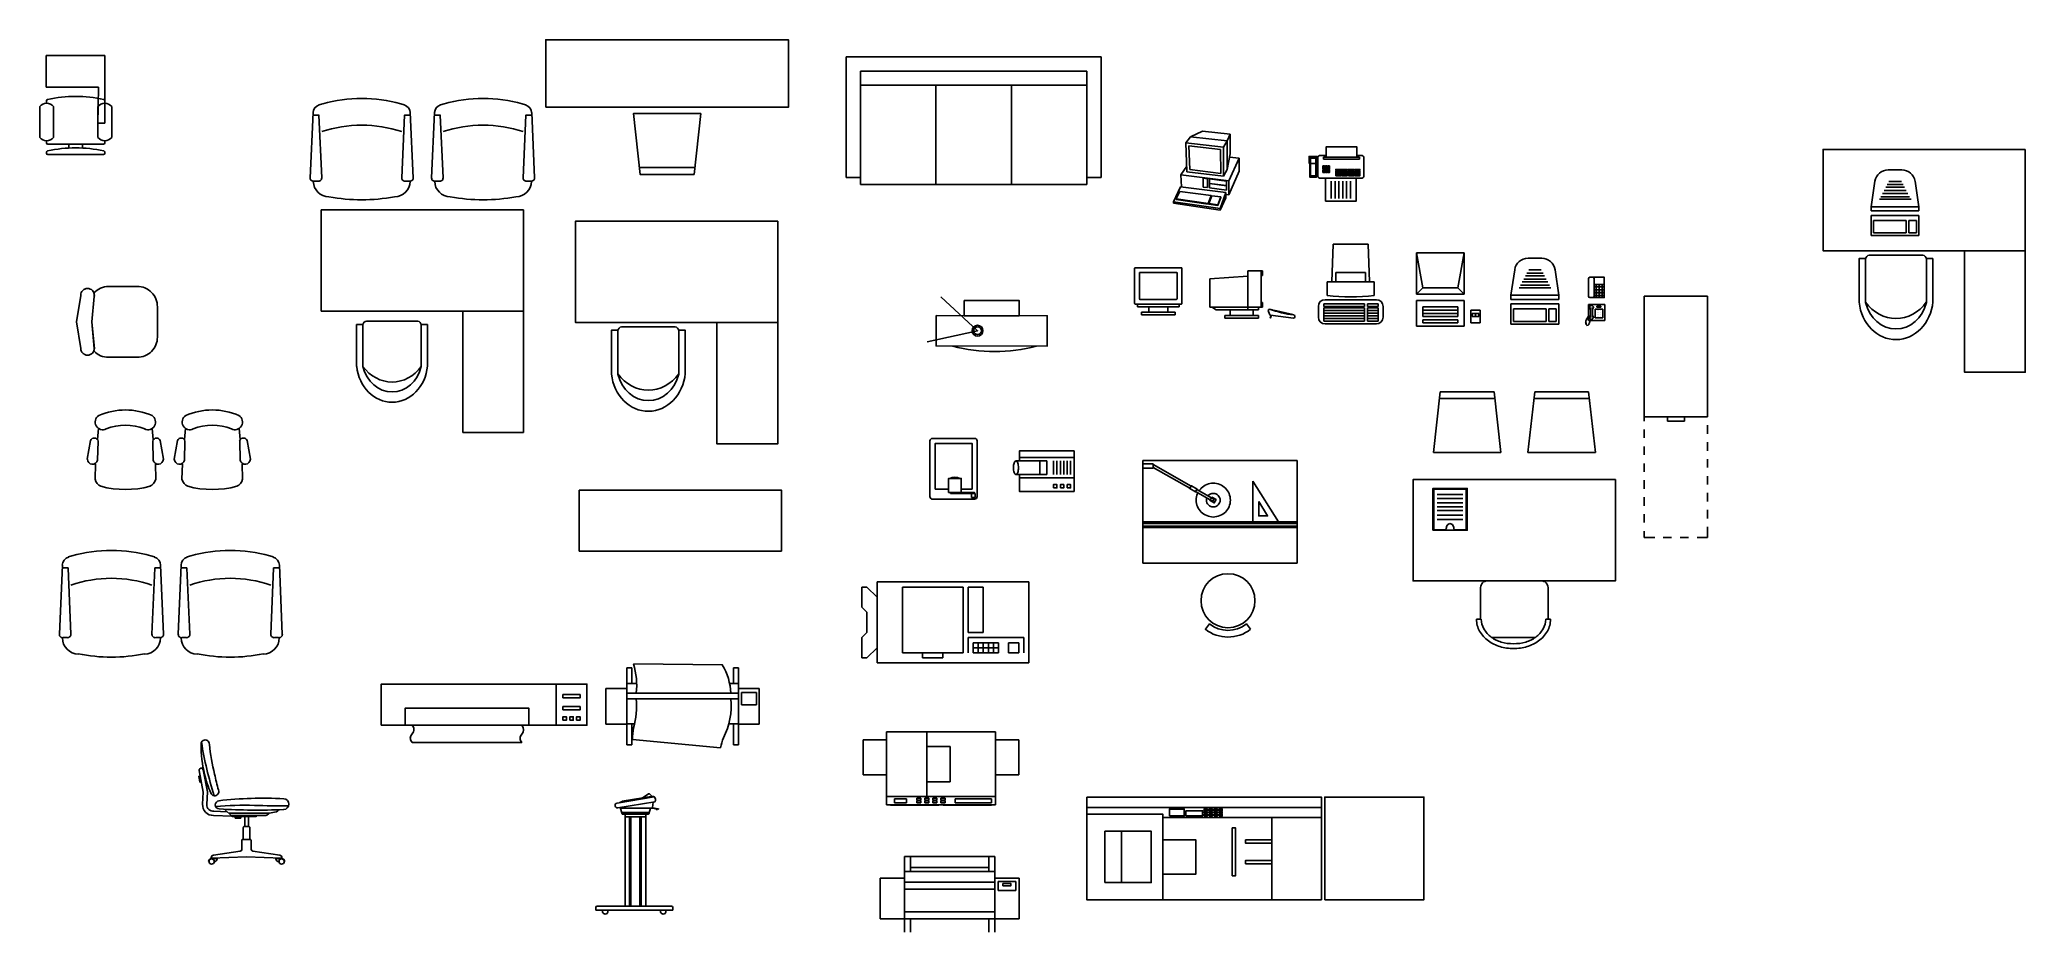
# Model space of a CAD drawing. Header units: millimetres. Extents: x 122.8 to 137.5, y 196.5 to 203.1.
import ezdxf

# ---------------------------------------------------------------- set-up
doc = ezdxf.new("R2010")
doc.units = ezdxf.units.MM
doc.layers.add('EQUIPMENT', color=7, linetype='Continuous')

# ---------------------------------------------------------------- blocks, each defined once
blk = doc.blocks.new('COPIER2')
for p, q in [((-13.5, 0), (-13.5, -27)), ((13.5, 0), (-13.5, 0)), ((-3.5, 0), (-3.5, -24)), ((13.5, -27), (13.5, 0)), ((-13.5, -3), (-19.25, -3)), ((-19.25, -3), (-19.25, -16)), ((13.5, -3), (19.25, -3)), ((19.25, -3), (19.25, -16)), ((-3.5, -5.5), (2.25, -5.5)), ((2.25, -5.5), (2.25, -18.5)), ((-19.25, -16), (-13.5, -16)), ((2.25, -18.5), (-3.5, -18.5)), ((19.25, -16), (13.5, -16)), ((-13.5, -24), (13.5, -24)), ((-13.5, -27), (13.5, -27)), ((-12.5, -27), (-12.5, -27.125)), ((-12.5, -27.125), (-0.5, -27.125)), ((-11.5, -24.875), (-11.5, -26.375)), ((-8.5, -24.875), (-11.5, -24.875)), ((-11.5, -26.375), (-8.5, -26.375)), ((-8.5, -26.375), (-8.5, -24.875)), ((-6, -24.625), (-6, -25.375)), ((-5, -24.625), (-6, -24.625)), ((-6, -25.375), (-5, -25.375)), ((-6, -25.625), (-6, -26.375)), ((-5, -25.625), (-6, -25.625)), ((-6, -26.375), (-5, -26.375)), ((-5, -25.375), (-5, -24.625)), ((-5, -26.375), (-5, -25.625)), ((-4, -24.625), (-4, -25.375)), ((-3, -24.625), (-4, -24.625)), ((-4, -25.375), (-3, -25.375)), ((-3, -25.625), (-4, -25.625)), ((-4, -25.625), (-4, -26.375)), ((-4, -26.375), (-3, -26.375)), ((-3, -25.375), (-3, -24.625)), ((-3, -26.375), (-3, -25.625)), ((-2, -24.625), (-2, -25.375)), ((-1, -24.625), (-2, -24.625)), ((-2, -25.375), (-1, -25.375)), ((-1, -25.625), (-2, -25.625)), ((-2, -25.625), (-2, -26.375)), ((-2, -26.375), (-1, -26.375)), ((-1, -25.375), (-1, -24.625)), ((-1, -26.375), (-1, -25.625)), ((-0.5, -27.125), (-0.5, -27)), ((0, -24.625), (0, -25.375)), ((1, -24.625), (0, -24.625)), ((0, -25.375), (1, -25.375)), ((1, -25.625), (0, -25.625)), ((0, -25.625), (0, -26.375)), ((0, -26.375), (1, -26.375)), ((0.5, -27), (0.5, -27.125)), ((0.5, -27.125), (12.5, -27.125)), ((1, -25.375), (1, -24.625)), ((1, -26.375), (1, -25.625)), ((3.5, -24.875), (3.5, -26.375)), ((12.5, -24.875), (3.5, -24.875)), ((3.5, -26.375), (12.5, -26.375)), ((12.5, -26.375), (12.5, -24.875)), ((12.5, -27.125), (12.5, -27))]:
    blk.add_line(p, q)
blk = doc.blocks.new('A$C73E967B7')
at = {"color": 7, "xscale": 3, "yscale": 2, "zscale": 3, "rotation": 270}
blk.add_blockref('COPIER2', (54.3, 57.7), dxfattribs=at)
blk = doc.blocks.new('Copy Machine')
at = {"linetype": 'Continuous'}
for p, q in [((0, 0), (0, -16)), ((30, 0), (0, 0)), ((30, -16), (30, 0)), ((-3, -1), (-3, -5)), ((-2, -1), (-3, -1)), ((0, -3), (-2, -1)), ((5, -1), (5, -14)), ((17, -1), (5, -1)), ((17, -14), (17, -1)), ((18, -1), (18, -10)), ((21, -1), (18, -1)), ((21, -10), (21, -1)), ((-3, -5), (-2, -6)), ((-2, -10), (-2, -6)), ((-3, -11), (-2, -10)), ((-3, -15), (-3, -11)), ((18, -10), (21, -10)), ((18, -14), (18, -11)), ((18, -11), (29, -11)), ((29, -11), (29, -14)), ((-2, -15), (-3, -15)), ((0, -13), (-2, -15)), ((5, -14), (17, -14)), ((9, -14), (9, -15)), ((9, -15), (13, -15)), ((13, -15), (13, -14)), ((24, -12), (19, -12)), ((19, -12), (19, -14)), ((24, -13), (19, -13)), ((19, -14), (24, -14)), ((20, -12), (20, -14)), ((21, -14), (21, -12)), ((22, -12), (22, -14)), ((23, -14), (23, -12)), ((24, -14), (24, -12)), ((28, -12), (26, -12)), ((26, -12), (26, -14)), ((26, -14), (28, -14)), ((28, -14), (28, -12)), ((0, -16), (30, -16))]:
    blk.add_line(p, q, dxfattribs=at)
blk = doc.blocks.new('File Cabinet - Letter')
at = {"linetype": 'Continuous'}
for p, q in [((0, 0), (15, 0)), ((0, -28.5), (0, 0)), ((15, 0), (15, -28.5)), ((15, -28.5), (0, -28.5)), ((0, -29.5), (0, -28.5)), ((0, -33.5), (0, -31.5)), ((5.5, -28.5), (5.5, -29.5)), ((5.5, -29.5), (9.5, -29.5)), ((9.5, -29.5), (9.5, -28.5)), ((15, -30.5), (15, -32.5)), ((0, -37.5), (0, -35.5)), ((15, -34.5), (15, -36.5)), ((0, -41.5), (0, -39.5)), ((15, -38.5), (15, -40.5)), ((0, -45.5), (0, -43.5)), ((15, -42.5), (15, -44.5)), ((15, -46.5), (15, -48.5)), ((0, -49.5), (0, -47.5)), ((0, -53.5), (0, -51.5)), ((15, -50.5), (15, -52.5)), ((0, -57), (0, -55.5)), ((15, -54.5), (15, -57)), ((2.5, -57), (0, -57)), ((6.5, -57), (4.5, -57)), ((10.5, -57), (8.5, -57)), ((15, -57), (12.5, -57))]:
    blk.add_line(p, q, dxfattribs=at)
blk = doc.blocks.new('Computer Terminal')
at = {"linetype": 'Continuous'}
for p, q in [((-10, 11.5), (5, 11.5)), ((-8, 0.5), (-10, 11.5)), ((-10, -1.5), (-10, 11.5)), ((5, 11.5), (3, 0.5)), ((5, 11.5), (5, -1.5)), ((-10, -1.5), (-8, 0.5)), ((3, 0.5), (-8, 0.5)), ((3, 0.5), (5, -1.5)), ((5, -1.5), (-10, -1.5)), ((-10, -11.5), (-10, -3.5)), ((-10, -3.5), (5, -3.5)), ((-8, -5.5), (-8, -8.5)), ((3, -5.5), (-8, -5.5)), ((3, -8.5), (3, -5.5)), ((5, -3.5), (5, -11.5)), ((5, -11.5), (-10, -11.5)), ((3, -6.5), (-8, -6.5)), ((-8, -7.5), (3, -7.5)), ((-8, -8.5), (3, -8.5)), ((-8, -9.5), (-8, -10.5)), ((3, -9.5), (-8, -9.5)), ((-8, -10.5), (3, -10.5)), ((3, -10.5), (3, -9.5)), ((10, -6.5), (7, -6.5)), ((7, -6.5), (7, -10.5)), ((7, -10.5), (10, -10.5)), ((9.5, -7.5), (7.5, -7.5)), ((7.5, -7.5), (7.5, -8.5)), ((7.5, -8.5), (9.5, -8.5)), ((8.5, -7.5), (8.5, -8.5)), ((9.5, -8.5), (9.5, -7.5)), ((10, -10.5), (10, -6.5))]:
    blk.add_line(p, q, dxfattribs=at)
blk = doc.blocks.new('RECTANG')
for p, q in [((1, 1), (0, 1)), ((0, 1), (0, 0)), ((1, 0), (1, 1)), ((0, 0), (1, 0))]:
    blk.add_line(p, q)
blk = doc.blocks.new('FNPHONE')
for p, q in [((-9.102528, 0.223208), (-9.702528, 0.023208)), ((-8.902528, 0.623208), (-9.502528, 0.423208)), ((-8.702528, 1.023208), (-9.302528, 0.823208)), ((-8.502528, 1.423208), (-9.102528, 1.223208)), ((-8.302528, 1.823208), (-8.902528, 1.623208)), ((-7.14169, 0.561087), (-7.502528, -0.576792)), ((-7.287295, 6.539472), (-7.287295, 1.539472)), ((-6.287295, 6.539472), (-6.287295, 1.539472)), ((-3.872666, 4.847341), (-3.872666, 4.847341)), ((-3.872666, 3.909841), (-3.872666, 3.909841)), ((-3.872666, 2.972341), (-3.872666, 2.972341)), ((-3.872666, 2.034841), (-3.872666, 2.034841)), ((-2.935166, 4.847341), (-2.935166, 4.847341)), ((-2.935166, 3.909841), (-2.935166, 3.909841)), ((-2.935166, 2.972341), (-2.935166, 2.972341)), ((-2.935166, 2.034841), (-2.935166, 2.034841)), ((-1.997666, 4.847341), (-1.997666, 4.847341)), ((-1.997666, 3.909841), (-1.997666, 3.909841)), ((-1.997666, 2.972341), (-1.997666, 2.972341)), ((-1.997666, 2.034841), (-1.997666, 2.034841)), ((-9.302528, -0.176792), (-9.902528, -0.376792)), ((-9.302528, -0.576792), (-9.902528, -0.776792)), ((-9.302528, -0.976792), (-9.902528, -1.176792)), ((-9.302528, -1.376792), (-9.902528, -1.576792)), ((-9.102528, -1.776792), (-9.702528, -1.976792)), ((-8.902528, -2.176792), (-9.502528, -2.376792)), ((-8.431886, -2.461597), (-9.031886, -2.661597)), ((-7.902528, -1.976792), (-8.502528, -2.176792)), ((-7.702528, -1.576792), (-8.302528, -1.776792)), ((-7.502528, -1.176792), (-8.102528, -1.376792)), ((-7.302528, -0.776792), (-7.902528, -0.976792))]:
    blk.add_line(p, q)
for centre, start, end in [((-6.787295, 6.539472), 298.491464, 241.508536), ((-6.787295, 1.539472), 118.491464, 61.508536)]:
    blk.add_arc(centre, 1.048157, start, end)
for p, xscale, yscale, zscale in [((-8.205282, 0), 8.205282, 8.104073, 8.205282), ((-4.810166, 1.253591), 3.75, 4.375, 3.75), ((-4.028916, 6.722341), 2.03125, 0.46875, 2.03125)]:
    blk.add_blockref('RECTANG', p, dxfattribs=dict(xscale=xscale, yscale=yscale, zscale=zscale))
blk = doc.blocks.new('A$C54CE2CCE')
at = {"color": 7}
blk.add_blockref('FNPHONE', (9.9, 2.7), dxfattribs=at)
blk = doc.blocks.new('PAPER TRAY', base_point=(2.027, 4.645))
at = {"layer": 'EQUIPMENT', "color": 7, "linetype": 'Continuous'}
blk.add_lwpolyline([(1.9, 4.49), (2.155, 4.49), (2.155, 4.8), (1.9, 4.8)], close=True, dxfattribs=at)
for points in [[(2.147, 4.676), (2.147, 4.795), (1.907, 4.795), (1.907, 4.676)], [(1.932, 4.756), (2.123, 4.756)], [(1.932, 4.725), (2.123, 4.725)], [(1.932, 4.694), (2.123, 4.694)], [(1.932, 4.663), (2.123, 4.663)], [(1.932, 4.636), (2.123, 4.636)], [(1.932, 4.601), (2.123, 4.601)], [(1.932, 4.57), (2.123, 4.57)]]:
    blk.add_lwpolyline(points, dxfattribs=at)
blk.add_lwpolyline([(1.907, 4.676), (1.907, 4.494), (1.997, 4.494, -0.067358), (2, 4.511, -0.079732), (2.006, 4.526, -0.107123), (2.016, 4.536, -0.140068), (2.027, 4.539, -0.140068), (2.039, 4.536, -0.107123), (2.049, 4.526, -0.079732), (2.055, 4.511, -0.067358), (2.057, 4.494), (2.147, 4.494), (2.147, 4.676)], format="xyb", dxfattribs=at)

msp = doc.modelspace()

# ---------------------------------------------------------------- linework, layer by layer
for p, q in [((123.284, 202.993), (122.849, 202.993)), ((122.849, 202.993), (122.849, 202.759)), ((123.284, 202.492), (123.284, 202.993)), ((130.671, 202.983), (128.781, 202.983)), ((128.781, 202.983), (128.781, 202.09)), ((130.566, 202.878), (128.886, 202.878)), ((128.886, 202.878), (128.886, 202.038)), ((130.566, 202.878), (130.566, 202.038)), ((130.671, 202.983), (130.671, 202.09)), ((122.849, 202.759), (123.148, 202.759)), ((123.148, 202.759), (123.238, 202.759)), ((123.238, 202.759), (123.233, 202.483)), ((130.566, 202.773), (128.886, 202.773)), ((129.446, 202.038), (129.446, 202.773)), ((130.006, 202.038), (130.006, 202.773)), ((124.899, 202.636), (124.874, 202.628)), ((125.478, 202.636), (125.504, 202.628)), ((125.799, 202.636), (125.774, 202.628)), ((126.378, 202.636), (126.404, 202.628)), ((123.284, 202.492), (123.233, 202.493)), ((124.829, 202.571), (124.807, 202.087)), ((124.87, 202.552), (124.827, 202.552)), ((124.871, 202.551), (124.892, 202.087)), ((125.506, 202.551), (125.486, 202.087)), ((125.508, 202.552), (125.545, 202.552)), ((125.549, 202.571), (125.57, 202.087)), ((125.729, 202.571), (125.707, 202.087)), ((125.77, 202.552), (125.732, 202.552)), ((125.771, 202.551), (125.792, 202.087)), ((126.406, 202.551), (126.386, 202.087)), ((126.408, 202.552), (126.451, 202.552)), ((126.449, 202.571), (126.47, 202.087)), ((131.299, 202.347), (131.333, 202.391)), ((131.299, 202.347), (131.579, 202.316)), ((131.308, 202.132), (131.299, 202.347)), ((131.321, 202.324), (131.557, 202.298)), ((131.328, 202.149), (131.321, 202.324)), ((131.422, 202.433), (131.333, 202.391)), ((131.333, 202.391), (131.606, 202.362)), ((131.422, 202.433), (131.629, 202.412)), ((131.558, 202.12), (131.557, 202.298)), ((131.579, 202.316), (131.606, 202.362)), ((131.579, 202.099), (131.579, 202.316)), ((131.605, 202.15), (131.606, 202.362)), ((131.606, 202.362), (131.629, 202.412)), ((131.628, 202.265), (131.629, 202.412)), ((127.253, 202.163), (127.659, 202.163)), ((131.262, 202.11), (131.306, 202.174)), ((131.328, 202.149), (131.558, 202.12)), ((131.579, 202.099), (131.605, 202.15)), ((131.628, 202.265), (131.605, 202.15)), ((131.618, 202.065), (131.696, 202.233)), ((131.623, 202.241), (131.696, 202.233)), ((131.695, 202.137), (131.696, 202.233)), ((136.507, 202.147), (136.608, 202.147)), ((124.837, 202.063), (124.862, 202.063)), ((125.54, 202.063), (125.516, 202.063)), ((125.737, 202.063), (125.762, 202.063)), ((126.44, 202.063), (126.416, 202.063)), ((128.781, 202.09), (128.886, 202.09)), ((128.886, 202.038), (130.566, 202.038)), ((130.671, 202.09), (130.566, 202.09)), ((131.207, 201.91), (131.261, 202.022)), ((131.261, 202.022), (131.596, 201.978)), ((131.262, 202.11), (131.618, 202.065)), ((131.267, 202.022), (131.262, 202.11)), ((131.308, 202.132), (131.579, 202.099)), ((131.427, 202.084), (131.459, 202.08)), ((131.429, 202.019), (131.427, 202.084)), ((131.429, 202.019), (131.46, 202.015)), ((131.46, 202.015), (131.459, 202.08)), ((131.474, 202.079), (131.602, 202.062)), ((131.475, 202.046), (131.474, 202.079)), ((131.475, 202.046), (131.601, 202.03)), ((131.475, 202.045), (131.601, 202.028)), ((131.475, 202.013), (131.475, 202.045)), ((131.475, 202.013), (131.601, 201.996)), ((131.601, 202.03), (131.602, 202.062)), ((131.601, 201.996), (131.601, 202.028)), ((131.617, 201.962), (131.695, 202.137)), ((131.618, 202.065), (131.617, 201.962)), ((136.38, 201.873), (136.408, 202.062)), ((136.707, 202.062), (136.735, 201.873)), ((124.889, 201.85), (124.889, 201.1)), ((126.389, 201.85), (124.889, 201.85)), ((126.389, 201.1), (126.389, 201.85)), ((131.207, 201.91), (131.555, 201.861)), ((131.207, 201.91), (131.208, 201.899)), ((131.208, 201.899), (131.555, 201.849)), ((131.228, 201.932), (131.254, 201.987)), ((131.228, 201.932), (131.464, 201.898)), ((131.228, 201.927), (131.228, 201.932)), ((131.228, 201.927), (131.465, 201.893)), ((131.254, 201.987), (131.487, 201.956)), ((131.464, 201.898), (131.487, 201.956)), ((131.465, 201.893), (131.464, 201.898)), ((131.465, 201.893), (131.487, 201.951)), ((131.471, 201.898), (131.493, 201.955)), ((131.471, 201.898), (131.537, 201.888)), ((131.471, 201.893), (131.471, 201.898)), ((131.471, 201.893), (131.537, 201.883)), ((131.487, 201.951), (131.487, 201.956)), ((131.493, 201.955), (131.558, 201.946)), ((131.537, 201.888), (131.558, 201.946)), ((131.537, 201.883), (131.558, 201.941)), ((131.537, 201.883), (131.537, 201.888)), ((131.555, 201.861), (131.596, 201.978)), ((131.555, 201.849), (131.596, 201.94)), ((131.555, 201.849), (131.555, 201.861)), ((131.558, 201.941), (131.558, 201.946)), ((131.596, 201.94), (131.596, 201.978)), ((131.596, 201.965), (131.617, 201.962)), ((136.38, 201.873), (136.735, 201.873)), ((136.38, 201.842), (136.38, 201.873)), ((136.735, 201.873), (136.735, 201.842)), ((136.735, 201.842), (136.38, 201.842)), ((136.641, 201.772), (136.399, 201.772)), ((136.399, 201.772), (136.399, 201.679)), ((136.641, 201.679), (136.641, 201.772)), ((136.66, 201.772), (136.66, 201.679)), ((136.716, 201.772), (136.66, 201.772)), ((136.716, 201.679), (136.716, 201.772)), ((132.392, 201.596), (132.383, 201.316)), ((132.392, 201.596), (132.652, 201.596)), ((132.652, 201.596), (132.662, 201.316)), ((136.399, 201.679), (136.641, 201.679)), ((136.66, 201.679), (136.716, 201.679)), ((130.92, 201.157), (130.92, 201.417)), ((130.925, 201.422), (131.265, 201.422)), ((131.27, 201.157), (131.27, 201.417)), ((133.71, 201.218), (133.738, 201.406)), ((133.837, 201.492), (133.938, 201.492)), ((134.037, 201.406), (134.065, 201.218)), ((136.34, 201.483), (136.34, 201.165)), ((136.367, 201.514), (136.763, 201.514)), ((136.79, 201.483), (136.79, 201.165)), ((137.524, 201.548), (137.074, 201.548)), ((130.955, 201.192), (130.955, 201.382)), ((130.96, 201.387), (131.23, 201.387)), ((131.235, 201.192), (131.235, 201.382)), ((131.478, 201.339), (131.758, 201.359)), ((131.478, 201.129), (131.478, 201.339)), ((131.758, 201.399), (131.868, 201.399)), ((131.758, 201.109), (131.758, 201.399)), ((131.858, 201.129), (131.858, 201.399)), ((131.858, 201.364), (131.868, 201.364)), ((131.868, 201.364), (131.868, 201.399)), ((132.697, 201.316), (132.347, 201.316)), ((132.347, 201.316), (132.347, 201.216)), ((132.632, 201.386), (132.412, 201.386)), ((132.412, 201.386), (132.412, 201.316)), ((132.632, 201.316), (132.632, 201.386)), ((132.697, 201.216), (132.697, 201.316)), ((134.295, 201.351), (134.316, 201.351)), ((134.327, 201.2), (134.327, 201.351)), ((134.327, 201.211), (134.327, 201.34)), ((134.327, 201.297), (134.402, 201.297)), ((134.338, 201.275), (134.338, 201.286)), ((134.338, 201.286), (134.348, 201.286)), ((134.338, 201.275), (134.348, 201.275)), ((134.338, 201.264), (134.348, 201.264)), ((134.338, 201.254), (134.338, 201.264)), ((134.348, 201.275), (134.348, 201.286)), ((134.348, 201.254), (134.348, 201.264)), ((134.359, 201.275), (134.359, 201.286)), ((134.359, 201.286), (134.37, 201.286)), ((134.359, 201.275), (134.37, 201.275)), ((134.359, 201.264), (134.37, 201.264)), ((134.359, 201.254), (134.359, 201.264)), ((134.37, 201.275), (134.37, 201.286)), ((134.37, 201.254), (134.37, 201.264)), ((134.381, 201.275), (134.381, 201.286)), ((134.381, 201.286), (134.392, 201.286)), ((134.381, 201.275), (134.392, 201.275)), ((134.381, 201.264), (134.392, 201.264)), ((134.381, 201.254), (134.381, 201.264)), ((134.392, 201.275), (134.392, 201.286)), ((134.392, 201.254), (134.392, 201.264)), ((130.925, 201.152), (131.265, 201.152)), ((130.94, 201.132), (130.94, 201.152)), ((130.94, 201.132), (131.25, 201.132)), ((130.96, 201.187), (131.23, 201.187)), ((131.025, 201.092), (131.025, 201.132)), ((131.165, 201.092), (131.165, 201.132)), ((131.25, 201.132), (131.25, 201.152)), ((131.478, 201.129), (131.758, 201.129)), ((131.498, 201.128), (131.525, 201.109)), ((131.525, 201.109), (131.838, 201.109)), ((131.628, 201.069), (131.628, 201.109)), ((131.758, 201.129), (131.868, 201.129)), ((131.798, 201.069), (131.798, 201.109)), ((131.838, 201.109), (131.838, 201.129)), ((131.858, 201.164), (131.868, 201.164)), ((131.868, 201.129), (131.868, 201.164)), ((131.931, 201.113), (131.93, 201.109)), ((131.931, 201.113), (131.942, 201.111)), ((131.942, 201.111), (131.941, 201.106)), ((132.282, 201.135), (132.282, 201.055)), ((132.623, 201.155), (132.323, 201.155)), ((132.323, 201.155), (132.323, 201.135)), ((132.623, 201.135), (132.323, 201.135)), ((132.323, 201.125), (132.623, 201.125)), ((132.323, 201.125), (132.323, 201.025)), ((132.712, 201.185), (132.332, 201.185)), ((132.623, 201.135), (132.623, 201.155)), ((132.623, 201.025), (132.623, 201.125)), ((132.726, 201.155), (132.646, 201.155)), ((132.646, 201.135), (132.646, 201.155)), ((132.726, 201.135), (132.646, 201.135)), ((132.646, 201.125), (132.726, 201.125)), ((132.646, 201.025), (132.646, 201.125)), ((132.726, 201.135), (132.726, 201.155)), ((132.726, 201.025), (132.726, 201.125)), ((132.762, 201.055), (132.762, 201.135)), ((133.71, 201.218), (134.065, 201.218)), ((133.71, 201.186), (133.71, 201.218)), ((134.065, 201.186), (133.71, 201.186)), ((133.971, 201.116), (133.728, 201.116)), ((133.728, 201.116), (133.728, 201.023)), ((133.971, 201.023), (133.971, 201.116)), ((133.99, 201.116), (133.99, 201.023)), ((134.046, 201.116), (133.99, 201.116)), ((134.046, 201.023), (134.046, 201.116)), ((134.065, 201.218), (134.065, 201.186)), ((134.295, 201.2), (134.316, 201.2)), ((134.338, 201.254), (134.348, 201.254)), ((134.338, 201.243), (134.348, 201.243)), ((134.338, 201.232), (134.338, 201.243)), ((134.338, 201.232), (134.348, 201.232)), ((134.338, 201.221), (134.348, 201.221)), ((134.338, 201.211), (134.338, 201.221)), ((134.338, 201.211), (134.348, 201.211)), ((134.348, 201.232), (134.348, 201.243)), ((134.348, 201.211), (134.348, 201.221)), ((134.359, 201.254), (134.37, 201.254)), ((134.359, 201.243), (134.37, 201.243)), ((134.359, 201.232), (134.359, 201.243)), ((134.359, 201.232), (134.37, 201.232)), ((134.359, 201.221), (134.37, 201.221)), ((134.359, 201.211), (134.359, 201.221)), ((134.359, 201.211), (134.37, 201.211)), ((134.37, 201.232), (134.37, 201.243)), ((134.37, 201.211), (134.37, 201.221)), ((134.381, 201.254), (134.392, 201.254)), ((134.381, 201.243), (134.392, 201.243)), ((134.381, 201.232), (134.381, 201.243)), ((134.381, 201.232), (134.392, 201.232)), ((134.381, 201.221), (134.392, 201.221)), ((134.381, 201.211), (134.381, 201.221)), ((134.381, 201.211), (134.392, 201.211)), ((134.392, 201.232), (134.392, 201.243)), ((134.392, 201.211), (134.392, 201.221)), ((124.889, 201.1), (126.389, 201.1)), ((125.151, 201.002), (125.151, 200.69)), ((125.151, 201.002), (125.198, 201.002)), ((125.198, 200.995), (125.198, 200.69)), ((125.224, 201.025), (125.604, 201.025)), ((125.63, 201.002), (125.676, 201.002)), ((125.63, 200.995), (125.63, 200.69)), ((125.676, 201.002), (125.676, 200.694)), ((125.939, 201.1), (125.939, 200.2)), ((126.389, 201.1), (125.939, 201.1)), ((126.389, 200.2), (126.389, 201.1)), ((127.116, 200.983), (127.512, 200.983)), ((128.273, 201.016), (127.823, 201.016)), ((130.97, 201.092), (131.22, 201.092)), ((130.97, 201.072), (130.97, 201.092)), ((130.97, 201.072), (131.22, 201.072)), ((131.22, 201.072), (131.22, 201.092)), ((131.588, 201.069), (131.838, 201.069)), ((131.588, 201.049), (131.588, 201.069)), ((131.588, 201.049), (131.838, 201.049)), ((131.838, 201.049), (131.838, 201.069)), ((131.919, 201.077), (131.911, 201.106)), ((131.931, 201.07), (131.925, 201.05)), ((131.927, 201.049), (131.926, 201.049)), ((132.097, 201.049), (131.927, 201.07)), ((131.934, 201.07), (131.928, 201.05)), ((131.952, 201.108), (131.95, 201.103)), ((131.952, 201.108), (132.094, 201.075)), ((132.094, 201.075), (132.094, 201.072)), ((132.323, 201.105), (132.623, 201.105)), ((132.323, 201.085), (132.623, 201.085)), ((132.323, 201.065), (132.623, 201.065)), ((132.323, 201.045), (132.623, 201.045)), ((132.323, 201.025), (132.623, 201.025)), ((132.332, 201.005), (132.712, 201.005)), ((132.646, 201.105), (132.726, 201.105)), ((132.646, 201.085), (132.726, 201.085)), ((132.646, 201.065), (132.726, 201.065)), ((132.646, 201.045), (132.726, 201.045)), ((132.646, 201.025), (132.726, 201.025)), ((133.728, 201.023), (133.971, 201.023)), ((133.99, 201.023), (134.046, 201.023)), ((127.089, 200.952), (127.089, 200.634)), ((127.539, 200.952), (127.539, 200.634)), ((133.185, 200.502), (133.135, 200.052)), ((133.585, 200.452), (133.179, 200.452)), ((133.585, 200.502), (133.185, 200.502)), ((133.635, 200.052), (133.585, 200.502)), ((133.836, 200.052), (133.886, 200.502)), ((133.886, 200.502), (134.286, 200.502)), ((133.886, 200.452), (134.291, 200.452)), ((134.286, 200.502), (134.336, 200.052)), ((123.23, 200.148), (123.238, 200.23)), ((123.643, 200.148), (123.635, 200.23)), ((123.875, 200.148), (123.882, 200.23)), ((124.287, 200.148), (124.28, 200.23)), ((123.179, 200.142), (123.154, 200.004)), ((123.234, 200.137), (123.23, 199.997)), ((123.639, 200.137), (123.643, 199.997)), ((123.694, 200.142), (123.719, 200.004)), ((123.823, 200.142), (123.799, 200.004)), ((123.878, 200.137), (123.875, 199.997)), ((124.284, 200.137), (124.287, 199.997)), ((124.339, 200.142), (124.363, 200.004)), ((125.939, 200.2), (126.389, 200.2)), ((123.212, 199.855), (123.214, 199.969)), ((123.662, 199.855), (123.659, 199.969)), ((123.856, 199.855), (123.859, 199.969)), ((124.306, 199.855), (124.303, 199.969)), ((130.981, 199.232), (130.981, 199.994)), ((130.981, 199.994), (132.124, 199.994)), ((132.124, 199.994), (132.124, 199.232)), ((133.135, 200.052), (133.635, 200.052)), ((134.336, 200.052), (133.836, 200.052)), ((130.981, 199.539, -3.6), (132.124, 199.539, -3.6)), ((130.981, 199.528, -3.6), (132.124, 199.528, -3.6)), ((130.981, 199.508, -3.6), (132.124, 199.508, -3.6)), ((130.981, 199.497, -3.6), (132.124, 199.497, -3.6)), ((122.969, 199.218), (122.947, 198.707)), ((123.01, 199.199), (122.966, 199.199)), ((123.012, 199.197), (123.033, 198.707)), ((123.04, 199.287), (123.014, 199.279)), ((123.626, 199.287), (123.652, 199.279)), ((123.654, 199.197), (123.633, 198.707)), ((123.656, 199.199), (123.694, 199.199)), ((123.697, 199.218), (123.719, 198.707)), ((123.85, 199.218), (123.828, 198.707)), ((123.891, 199.199), (123.848, 199.199)), ((123.893, 199.197), (123.914, 198.707)), ((123.921, 199.287), (123.895, 199.279)), ((124.507, 199.287), (124.533, 199.279)), ((124.535, 199.197), (124.515, 198.707)), ((124.537, 199.199), (124.575, 199.199)), ((124.578, 199.218), (124.6, 198.707)), ((132.124, 199.232), (130.981, 199.232)), ((122.977, 198.682), (123.002, 198.682)), ((123.689, 198.682), (123.664, 198.682)), ((123.859, 198.682), (123.884, 198.682)), ((124.57, 198.682), (124.545, 198.682)), ((127.203, 198.487), (127.863, 198.481)), ((127.154, 198.457), (127.192, 198.457)), ((127.154, 197.887), (127.154, 198.457)), ((127.154, 198.342), (127.228, 198.342)), ((127.192, 198.457), (127.192, 198.342)), ((127.918, 198.342), (127.983, 198.342)), ((127.945, 198.457), (127.983, 198.457)), ((127.945, 198.342), (127.945, 198.457)), ((127.983, 198.457), (127.983, 197.887)), ((127, 198.04), (127, 198.304)), ((127, 198.304), (127.154, 198.304)), ((127.154, 198.271), (127.983, 198.271)), ((127.154, 198.227), (127.983, 198.227)), ((127.983, 198.304), (128.137, 198.304)), ((128.005, 198.183), (128.005, 198.276)), ((128.005, 198.276), (128.115, 198.276)), ((128.115, 198.183), (128.005, 198.183)), ((128.115, 198.276), (128.115, 198.183)), ((128.137, 198.04), (128.137, 198.304)), ((127.154, 198.04), (127, 198.04)), ((127.154, 198.043), (127.213, 198.043)), ((127.192, 198.043), (127.192, 197.887)), ((127.913, 198.043), (127.983, 198.043)), ((127.945, 197.887), (127.945, 198.043)), ((128.137, 198.04), (127.983, 198.04)), ((127.192, 197.887), (127.154, 197.887)), ((127.197, 197.927), (127.85, 197.865)), ((127.983, 197.887), (127.945, 197.887)), ((127.344, 197.422), (127.349, 197.463)), ((124.321, 197.356), (124.321, 197.283)), ((124.349, 197.356), (124.349, 197.283)), ((124.408, 197.359), (124.411, 197.362)), ((124.486, 197.367), (124.5, 197.378)), ((124.561, 197.394), (124.57, 197.406)), ((127.119, 197.377), (127.106, 197.423)), ((127.339, 197.417), (127.108, 197.417)), ((127.32, 197.387), (127.116, 197.387)), ((127.312, 197.373), (127.124, 197.373)), ((127.141, 197.358), (127.141, 197.373)), ((127.141, 196.693), (127.141, 197.358)), ((127.146, 197.353), (127.29, 197.353)), ((127.175, 196.693), (127.175, 197.353)), ((127.185, 196.693), (127.185, 197.353)), ((127.251, 196.693), (127.251, 197.353)), ((127.261, 196.693), (127.261, 197.353)), ((127.295, 197.358), (127.295, 197.373)), ((127.295, 196.693), (127.295, 197.358)), ((127.317, 197.377), (127.329, 197.417)), ((127.342, 197.418), (127.373, 197.413)), ((127.344, 197.421), (127.388, 197.414)), ((127.373, 197.413), (127.373, 197.41)), ((127.375, 197.413), (127.374, 197.411)), ((127.374, 197.411), (127.381, 197.41)), ((127.374, 197.408), (127.379, 197.408)), ((127.375, 197.413), (127.387, 197.411)), ((127.38, 197.409), (127.381, 197.41)), ((124.073, 197.052), (124.073, 197.048)), ((129.883, 197.059), (129.213, 197.059)), ((129.213, 196.499), (129.213, 197.059)), ((129.258, 196.949), (129.258, 197.059)), ((129.838, 196.949), (129.838, 197.059)), ((129.883, 196.499), (129.883, 197.059)), ((129.033, 196.599), (129.033, 196.899)), ((129.033, 196.899), (129.213, 196.899)), ((129.213, 196.949), (129.883, 196.949)), ((129.213, 196.869), (129.883, 196.869)), ((129.838, 196.979), (129.258, 196.979)), ((129.883, 196.899), (130.063, 196.899)), ((130.063, 196.599), (130.063, 196.899)), ((127.485, 196.693), (126.935, 196.693)), ((129.213, 196.819), (129.883, 196.819)), ((126.925, 196.683), (126.925, 196.663)), ((127.495, 196.663), (126.925, 196.663)), ((127.495, 196.683), (127.495, 196.663)), ((129.033, 196.599), (130.063, 196.599)), ((129.213, 196.649), (129.883, 196.649)), ((129.258, 196.599), (129.258, 196.499)), ((129.838, 196.599), (129.838, 196.499))]:
    msp.add_line(p, q)
at = {"linetype": 'Continuous'}
for p, q in [((122.801, 202.615), (122.801, 202.387)), ((122.852, 202.641), (122.852, 202.658)), ((122.903, 202.387), (122.903, 202.615)), ((123.233, 202.615), (123.233, 202.387)), ((123.284, 202.641), (123.284, 202.658)), ((123.335, 202.387), (123.335, 202.615)), ((122.852, 202.346), (122.852, 202.361)), ((123.274, 202.336), (122.862, 202.336)), ((123.017, 202.309), (123.017, 202.336)), ((123.119, 202.336), (123.119, 202.309)), ((123.284, 202.346), (123.284, 202.361)), ((122.852, 202.27), (122.852, 202.277)), ((123.274, 202.26), (122.862, 202.26)), ((123.284, 202.27), (123.284, 202.277)), ((136.477, 201.994), (136.641, 201.994)), ((136.628, 202.018), (136.489, 202.018)), ((136.499, 202.037), (136.618, 202.037)), ((136.605, 202.061), (136.512, 202.061)), ((136.677, 201.929), (136.442, 201.929)), ((136.452, 201.948), (136.666, 201.948)), ((136.653, 201.972), (136.465, 201.972)), ((133.935, 201.405), (133.842, 201.405)), ((134.007, 201.273), (133.772, 201.273)), ((133.782, 201.292), (133.996, 201.292)), ((133.983, 201.316), (133.794, 201.316)), ((133.806, 201.338), (133.971, 201.338)), ((133.958, 201.362), (133.819, 201.362)), ((133.829, 201.381), (133.948, 201.381)), ((133.455, 198.818), (133.49, 198.818)), ((133.968, 198.818), (134.003, 198.818))]:
    msp.add_line(p, q, dxfattribs=at)
for points in [[(126.553, 202.611), (126.553, 203.111), (128.353, 203.111), (128.353, 202.611)], [(127.653, 202.113), (127.703, 202.563), (127.203, 202.563), (127.253, 202.113)], [(137.524, 202.298), (136.024, 202.298), (136.024, 201.548), (137.524, 201.548)], [(128.273, 201.766), (126.773, 201.766), (126.773, 201.016), (128.273, 201.016)], [(129.655, 201.178), (130.064, 201.178), (130.064, 201.066), (129.655, 201.066)], [(129.447, 201.067), (130.272, 201.066), (130.272, 200.841), (129.447, 200.842)], [(134.485, 199.852), (134.485, 199.102), (132.985, 199.102), (132.985, 199.852)], [(128.302, 199.323), (128.302, 199.773), (126.802, 199.773), (126.802, 199.323)], [(129.908, 196.809), (130.038, 196.809), (130.038, 196.874), (129.908, 196.874)], [(129.943, 196.844), (130.003, 196.844), (130.003, 196.859), (129.943, 196.859)]]:
    msp.add_lwpolyline(points, close=True)
for points in [[(132.34, 202.24), (132.567, 202.24), (132.567, 202.318), (132.34, 202.318)], [(132.213, 202.194), (132.274, 202.194), (132.274, 202.246), (132.213, 202.246)], [(132.224, 202.103), (132.263, 202.103), (132.263, 202.234), (132.224, 202.234)], [(132.316, 202.167), (132.328, 202.167), (132.328, 202.176), (132.316, 202.176)], [(132.316, 202.154), (132.328, 202.154), (132.328, 202.163), (132.316, 202.163)], [(132.316, 202.14), (132.328, 202.14), (132.328, 202.149), (132.316, 202.149)], [(132.321, 202.226), (132.586, 202.226), (132.586, 202.24), (132.321, 202.24)], [(132.334, 202.167), (132.346, 202.167), (132.346, 202.176), (132.334, 202.176)], [(132.334, 202.154), (132.346, 202.154), (132.346, 202.163), (132.334, 202.163)], [(132.334, 202.14), (132.346, 202.14), (132.346, 202.149), (132.334, 202.149)], [(132.352, 202.167), (132.364, 202.167), (132.364, 202.176), (132.352, 202.176)], [(132.352, 202.154), (132.364, 202.154), (132.364, 202.163), (132.352, 202.163)], [(132.352, 202.14), (132.364, 202.14), (132.364, 202.149), (132.352, 202.149)], [(132.411, 202.142), (132.422, 202.142), (132.422, 202.15), (132.411, 202.15)], [(132.422, 202.142), (132.451, 202.142), (132.451, 202.15), (132.422, 202.15)], [(132.456, 202.142), (132.468, 202.142), (132.468, 202.15), (132.456, 202.15)], [(132.468, 202.142), (132.496, 202.142), (132.496, 202.15), (132.468, 202.15)], [(132.505, 202.142), (132.517, 202.142), (132.517, 202.15), (132.505, 202.15)], [(132.517, 202.142), (132.545, 202.142), (132.545, 202.15), (132.517, 202.15)], [(132.551, 202.142), (132.562, 202.142), (132.562, 202.15), (132.551, 202.15)], [(132.562, 202.142), (132.59, 202.142), (132.59, 202.15), (132.562, 202.15)], [(132.316, 202.127), (132.328, 202.127), (132.328, 202.136), (132.316, 202.136)], [(132.334, 202.127), (132.346, 202.127), (132.346, 202.136), (132.334, 202.136)], [(132.335, 201.914), (132.562, 201.914), (132.562, 202.084), (132.335, 202.084)], [(132.352, 202.127), (132.364, 202.127), (132.364, 202.136), (132.352, 202.136)], [(132.411, 202.129), (132.422, 202.129), (132.422, 202.137), (132.411, 202.137)], [(132.411, 202.116), (132.422, 202.116), (132.422, 202.125), (132.411, 202.125)], [(132.411, 202.103), (132.422, 202.103), (132.422, 202.112), (132.411, 202.112)], [(132.422, 202.129), (132.451, 202.129), (132.451, 202.137), (132.422, 202.137)], [(132.422, 202.116), (132.451, 202.116), (132.451, 202.125), (132.422, 202.125)], [(132.422, 202.103), (132.451, 202.103), (132.451, 202.112), (132.422, 202.112)], [(132.456, 202.129), (132.468, 202.129), (132.468, 202.137), (132.456, 202.137)], [(132.456, 202.116), (132.468, 202.116), (132.468, 202.125), (132.456, 202.125)], [(132.456, 202.103), (132.468, 202.103), (132.468, 202.112), (132.456, 202.112)], [(132.468, 202.129), (132.496, 202.129), (132.496, 202.137), (132.468, 202.137)], [(132.468, 202.116), (132.496, 202.116), (132.496, 202.125), (132.468, 202.125)], [(132.468, 202.103), (132.496, 202.103), (132.496, 202.112), (132.468, 202.112)], [(132.505, 202.129), (132.517, 202.129), (132.517, 202.137), (132.505, 202.137)], [(132.505, 202.116), (132.517, 202.116), (132.517, 202.125), (132.505, 202.125)], [(132.505, 202.103), (132.517, 202.103), (132.517, 202.112), (132.505, 202.112)], [(132.517, 202.129), (132.545, 202.129), (132.545, 202.137), (132.517, 202.137)], [(132.517, 202.116), (132.545, 202.116), (132.545, 202.125), (132.517, 202.125)], [(132.517, 202.103), (132.545, 202.103), (132.545, 202.112), (132.517, 202.112)], [(132.551, 202.129), (132.562, 202.129), (132.562, 202.137), (132.551, 202.137)], [(132.551, 202.116), (132.562, 202.116), (132.562, 202.125), (132.551, 202.125)], [(132.551, 202.103), (132.562, 202.103), (132.562, 202.112), (132.551, 202.112)], [(132.562, 202.129), (132.59, 202.129), (132.59, 202.137), (132.562, 202.137)], [(132.562, 202.116), (132.59, 202.116), (132.59, 202.125), (132.562, 202.125)], [(132.562, 202.103), (132.59, 202.103), (132.59, 202.112), (132.562, 202.112)], [(129.54, 199.757), (129.634, 199.757), (129.634, 199.861), (129.54, 199.861)], [(130.318, 199.79), (130.344, 199.79), (130.344, 199.815), (130.318, 199.815)], [(130.369, 199.79), (130.394, 199.79), (130.394, 199.815), (130.369, 199.815)], [(130.42, 199.79), (130.445, 199.79), (130.445, 199.815), (130.42, 199.815)], [(129.554, 199.748), (129.732, 199.748), (129.732, 199.757), (129.554, 199.757)], [(129.709, 199.72), (129.737, 199.72), (129.737, 199.748), (129.709, 199.748)], [(125.334, 198.032), (126.859, 198.032), (126.859, 198.337), (125.334, 198.337)], [(126.63, 198.032), (126.859, 198.032), (126.859, 198.337), (126.63, 198.337)], [(126.681, 198.235), (126.808, 198.235), (126.808, 198.26), (126.681, 198.26)], [(126.681, 198.146), (126.808, 198.146), (126.808, 198.171), (126.681, 198.171)], [(125.512, 198.032), (126.427, 198.032), (126.427, 198.159), (125.512, 198.159)], [(126.681, 198.07), (126.706, 198.07), (126.706, 198.095), (126.681, 198.095)], [(126.732, 198.07), (126.757, 198.07), (126.757, 198.095), (126.732, 198.095)], [(126.782, 198.07), (126.808, 198.07), (126.808, 198.095), (126.782, 198.095)]]:
    msp.add_lwpolyline(points, close=True, dxfattribs=at)
for points in [[(132.224, 202.234), (132.213, 202.246)], [(132.22, 202.092), (132.22, 202.193)], [(132.263, 202.234), (132.274, 202.246)], [(132.267, 202.092), (132.267, 202.193)], [(132.224, 202.102), (132.22, 202.092), (132.267, 202.092), (132.262, 202.102), (132.224, 202.102)], [(132.378, 202.063), (132.378, 201.935)], [(132.406, 202.063), (132.406, 201.935)], [(132.435, 202.063), (132.435, 201.935)], [(132.463, 202.063), (132.463, 201.935)], [(132.491, 202.063), (132.491, 201.935)], [(132.52, 202.063), (132.52, 201.935)], [(129.634, 199.782), (129.714, 199.782), (129.714, 200.12), (129.441, 200.12), (129.441, 199.782), (129.54, 199.782)], [(130.065, 200.015), (130.471, 200.015)], [(130.065, 199.89), (130.268, 199.89), (130.268, 199.99), (130.065, 199.99)], [(130.217, 199.99), (130.217, 199.89)], [(130.318, 199.99), (130.318, 199.89)], [(130.344, 199.99), (130.344, 199.89)], [(130.369, 199.99), (130.369, 199.89)], [(130.394, 199.99), (130.394, 199.89)], [(130.42, 199.99), (130.42, 199.89)], [(130.445, 199.99), (130.445, 199.89)], [(130.065, 199.865), (130.471, 199.865)]]:
    msp.add_lwpolyline(points, dxfattribs=at)
for points in [[(132.34, 202.254), (132.298, 202.254, 0.414214), (132.279, 202.24), (132.279, 202.098, 0.414214), (132.298, 202.084), (132.6, 202.084, 0.414214), (132.619, 202.098), (132.619, 202.24, 0.414214), (132.6, 202.254), (132.567, 202.254)], [(130.04, 199.99, -0.210029), (130.047, 199.986, -0.095116), (130.053, 199.975, -0.051836), (130.057, 199.959, -0.039078), (130.059, 199.94, -0.039078), (130.057, 199.921, -0.051836), (130.053, 199.905, -0.095116), (130.047, 199.894, -0.210029), (130.04, 199.89, -0.210029)], [(129.549, 199.861, -0.25), (129.624, 199.861)], [(133.935, 199.102), (133.535, 199.102, 0.414214), (133.485, 199.052), (133.485, 198.818, 0.414214)], [(133.985, 198.818), (133.985, 199.052, 0.414214), (133.935, 199.102)], [(133.455, 198.818, 0.131321), (133.478, 198.729, 0.106586), (133.544, 198.657, 0.083714), (133.628, 198.615, 0.072548), (133.729, 198.601, 0.072548)], [(133.49, 198.818, 0.131321), (133.509, 198.747, 0.106586), (133.564, 198.685, 0.083714), (133.638, 198.649, 0.072548), (133.729, 198.636, 0.072548)], [(133.729, 198.636, 0.072548), (133.82, 198.649, 0.083714), (133.894, 198.685, 0.106586), (133.949, 198.747, 0.131321), (133.968, 198.818, 0.131321)], [(133.729, 198.601, 0.072548), (133.83, 198.615, 0.083714), (133.915, 198.657, 0.106586), (133.98, 198.729, 0.131321), (134.003, 198.818, 0.131321)], [(133.566, 198.684, 0.049669), (133.585, 198.682), (133.885, 198.682, 0.01208), (133.89, 198.682)]]:
    msp.add_lwpolyline(points, format="xyb", dxfattribs=at)
for points in [[(136.291, 201.165), (136.291, 201.49), (136.34, 201.49)], [(136.79, 201.49), (136.838, 201.49), (136.838, 201.169)], [(137.074, 201.548), (137.074, 200.648), (137.524, 200.648), (137.524, 201.548)], [(134.284, 201.211), (134.284, 201.34)], [(134.316, 201.351), (134.402, 201.351), (134.402, 201.2), (134.316, 201.2)], [(129.482, 201.206), (129.755, 200.955), (129.381, 200.873)], [(127.823, 201.016), (127.823, 200.116), (128.273, 200.116), (128.273, 201.016)], [(127.04, 200.634), (127.04, 200.959), (127.089, 200.959)], [(127.539, 200.959), (127.588, 200.959), (127.588, 200.637)], [(124.22, 197.365), (124.48, 197.365)]]:
    msp.add_lwpolyline(points)
for points in [[(123.075, 201.021), (123.074, 201.021), (123.075, 201.021), (123.106, 201.217, -0.09906), (123.109, 201.237, -0.098725), (123.12, 201.253, -0.098255), (123.137, 201.264, -0.097925), (123.156, 201.268, -0.097925), (123.176, 201.264, -0.098255), (123.192, 201.253, -0.098725), (123.203, 201.237, -0.09906), (123.206, 201.208), (123.188, 201.021), (123.207, 200.824, -0.09906), (123.203, 200.805, -0.098725), (123.192, 200.789, -0.098255), (123.176, 200.778, -0.097925), (123.156, 200.774, -0.097925), (123.137, 200.778, -0.098255), (123.12, 200.789, -0.098725), (123.109, 200.805, -0.09906), (123.106, 200.824), (123.075, 201.02), (123.074, 201.02)], [(123.203, 201.235, -0.091778), (123.205, 201.208), (123.187, 201.021), (123.206, 200.824, -0.097568), (123.203, 200.805, 0.208263), (123.313, 200.758), (123.524, 200.758, 0.414214), (123.674, 200.908), (123.674, 201.133, 0.414214), (123.524, 201.283), (123.374, 201.283), (123.313, 201.283, 0.207182)], [(129.733, 199.707, 0.414214), (129.752, 199.726), (129.752, 200.139, 0.414214), (129.733, 200.157), (129.422, 200.157, 0.414214), (129.402, 200.139), (129.402, 199.726, 0.414214), (129.422, 199.707)], [(130.065, 199.99), (130.04, 199.99, 0.210029), (130.032, 199.986, 0.095116), (130.026, 199.975, 0.051836), (130.022, 199.959, 0.039078), (130.021, 199.94, 0.039078), (130.022, 199.921, 0.051836), (130.026, 199.905, 0.095116), (130.032, 199.894, 0.210029), (130.04, 199.89), (130.065, 199.89), (130.065, 199.765), (130.471, 199.765), (130.471, 200.065), (130.065, 200.065)], [(125.562, 197.905), (126.376, 197.905, -0.424527), (126.376, 197.966, 0.404946), (126.376, 198.032), (125.562, 198.032, -0.424527), (125.562, 197.97, 0.404946)]]:
    msp.add_lwpolyline(points, format="xyb", close=True, dxfattribs=at)
at = {"elevation": -3.6}
for points in [[(131.795, 199.841), (131.795, 199.539), (131.986, 199.539)], [(131.84, 199.689), (131.84, 199.583), (131.906, 199.583)]]:
    msp.add_lwpolyline(points, close=True, dxfattribs=at)
for points in [[(131.78, 198.744, -0.349391), (131.444, 198.744), (131.475, 198.783, 0.349391), (131.749, 198.783)], [(123.988, 197.655), (123.982, 197.654, 0.414214), (123.981, 197.652), (123.988, 197.613, 0.414214), (123.991, 197.612), (123.996, 197.613, 0.414214), (123.998, 197.615), (123.99, 197.654, 0.414214)], [(127.363, 197.497, 0.414214), (127.357, 197.501), (127.082, 197.456, 1), (127.088, 197.421), (127.363, 197.466, 0.149648), (127.367, 197.485)], [(124.293, 197.353, 0.414214), (124.291, 197.354), (124.252, 197.354, 0.414214), (124.25, 197.353), (124.25, 197.347, 0.414214), (124.252, 197.345), (124.291, 197.345, 0.414214), (124.293, 197.347)]]:
    msp.add_lwpolyline(points, format="xyb", close=True)
for points in [[(123.998, 197.891, -1.080375), (124.059, 197.891, 0.032123), (124.098, 197.67, 0.015186), (124.126, 197.553, -1.080375), (124.07, 197.531, -0.045705), (124.024, 197.67, -0.069348), (123.998, 197.891)], [(124.191, 197.392), (124.092, 197.396, -0.449201), (124.04, 197.445), (124.046, 197.539), (124.013, 197.702, 1), (123.983, 197.696), (124.014, 197.537), (124.009, 197.447, 0.449201), (124.091, 197.365), (124.225, 197.36)], [(124.131, 197.473, 0.958619), (124.133, 197.413, 0.028824), (124.61, 197.408, 0.950891), (124.611, 197.488, 0.041671), (124.129, 197.473)], [(127.102, 197.459), (127.119, 197.468, -0.083769), (127.121, 197.469), (127.35, 197.506), (127.351, 197.5)], [(127.342, 197.505), (127.322, 197.524, 0.352791), (127.315, 197.524), (127.268, 197.493)], [(124.172, 197.41), (124.227, 197.359, 0.192062), (124.233, 197.356), (124.401, 197.356, 0.205197), (124.408, 197.359)], [(124.561, 197.394, -0.202745), (124.555, 197.39), (124.504, 197.38), (124.204, 197.38)], [(124.36, 197.187), (124.36, 197.275, 0.414214), (124.351, 197.283), (124.319, 197.283, 0.414214), (124.311, 197.275), (124.311, 197.187)], [(124.073, 197.048), (124.335, 197.057), (124.597, 197.048), (124.597, 197.052, 0.373311), (124.581, 197.071), (124.382, 197.099, -0.373311), (124.37, 197.113), (124.37, 197.179, 0.414214), (124.362, 197.187), (124.309, 197.187, 0.414214), (124.3, 197.179), (124.3, 197.113, -0.373311), (124.288, 197.099), (124.089, 197.071, 0.373311), (124.073, 197.052)], [(124.096, 197.023, 0.444931), (124.117, 197.042), (124.117, 197.045), (124.076, 197.045, 0.414214), (124.053, 197.023, 1), (124.055, 197.023, -1), (124.096, 197.023)], [(124.574, 197.023, -0.444931), (124.553, 197.042), (124.553, 197.045), (124.595, 197.045, -0.414214), (124.617, 197.023, -1), (124.615, 197.023, 1), (124.574, 197.023)]]:
    msp.add_lwpolyline(points, format="xyb")
for centre, radius in [((129.755, 200.955), 0.04), ((129.755, 200.955), 0.0287), ((131.612, 198.955), 0.2), ((124.076, 197.023), 0.0192), ((124.595, 197.023), 0.0192)]:
    msp.add_circle(centre, radius)
at = {"linetype": 'Continuous'}
for centre, radius, start, end in [((122.852, 202.577), 0.0635, 36.8699, 143.1301), ((122.862, 202.658), 0.01, 102.9286, 180), ((123.068, 201.761), 0.93, 77.0714, 102.9286), ((123.284, 202.577), 0.0635, 36.8699, 143.1301), ((123.274, 202.658), 0.01, 0, 77.0714), ((122.852, 202.425), 0.0635, 216.8699, 323.1301), ((122.862, 202.346), 0.01, 180, 270), ((122.862, 202.277), 0.01, 102.9286, 180), ((123.068, 201.38), 0.93, 77.0714, 102.9286), ((123.284, 202.425), 0.0635, 216.8699, 323.1301), ((123.274, 202.346), 0.01, 270, 0), ((123.274, 202.277), 0.01, 0, 77.0714), ((122.862, 202.27), 0.01, 180, 270), ((123.274, 202.27), 0.01, 270, 0)]:
    msp.add_arc(centre, radius, start, end, dxfattribs=at)
for centre, radius, start, end in [((124.891, 202.568), 0.0625, 106.4199, 177.4596), ((125.189, 201.594), 1.082, 74.4748, 105.5252), ((125.486, 202.568), 0.0625, 2.5404, 73.5801), ((125.791, 202.568), 0.0625, 106.4199, 177.4596), ((126.089, 201.594), 1.082, 74.4748, 105.5252), ((126.386, 202.568), 0.0625, 2.5404, 73.5801), ((124.87, 202.551), 0.00156, 2.5404, 90), ((125.189, 201.538), 0.94, 71.5812, 108.4188), ((125.508, 202.551), 0.00156, 90, 177.4596), ((125.77, 202.551), 0.00156, 2.5404, 90), ((126.089, 201.538), 0.94, 71.5812, 108.4187), ((126.408, 202.551), 0.00156, 90, 177.4596), ((136.507, 202.047), 0.1, 90, 171.4224), ((136.608, 202.047), 0.1, 8.3335, 90), ((124.831, 202.086), 0.0239, 178.1708, 284.5154), ((124.945, 202.063), 0.115, 180.7158, 270.3544), ((124.868, 202.086), 0.0239, 255.4846, 1.8292), ((125.433, 202.063), 0.115, 269.6456, 359.2842), ((125.51, 202.086), 0.0239, 178.1708, 284.5154), ((125.546, 202.086), 0.0239, 255.4846, 1.8292), ((125.731, 202.086), 0.0239, 178.1708, 284.5154), ((125.845, 202.063), 0.115, 180.7158, 270.3544), ((125.768, 202.086), 0.0239, 255.4846, 1.8292), ((126.333, 202.063), 0.115, 269.6456, 359.2842), ((126.41, 202.086), 0.0239, 178.1708, 284.5154), ((126.446, 202.086), 0.0239, 255.4846, 1.8292), ((125.189, 203.235), 1.31, 259.2995, 280.7005), ((126.089, 203.235), 1.31, 259.2995, 280.7005), ((130.925, 201.417), 0.005, 90, 180), ((131.265, 201.417), 0.005, 360, 90), ((133.837, 201.392), 0.1, 90, 171.4224), ((133.938, 201.392), 0.1, 8.3335, 90), ((130.96, 201.382), 0.005, 90, 180), ((131.23, 201.382), 0.005, 360, 90), ((134.295, 201.34), 0.0108, 90, 180), ((134.316, 201.34), 0.0108, 0, 90), ((130.925, 201.157), 0.005, 180, 270), ((130.96, 201.192), 0.005, 180, 270), ((131.23, 201.192), 0.005, 270, 360), ((131.265, 201.157), 0.005, 270, 0), ((131.917, 201.107), 0.00614, 71.1104, 188.7604), ((132.219, 201.988), 0.924, 251.1104, 262.5945), ((132.332, 201.135), 0.05, 90, 180), ((132.522, 202.742), 1.536, 263.459, 276.541), ((132.712, 201.135), 0.05, 0, 90), ((134.295, 201.211), 0.0108, 180, 270), ((134.316, 201.211), 0.0108, 270, 0), ((131.928, 201.079), 0.00896, 195.4186, 262.9503), ((131.926, 201.05), 0.000728, 161.5023, 270), ((131.927, 201.05), 0.000728, 270, 341.5023), ((132.098, 201.06), 0.0108, 263.3338, 83.3338), ((132.332, 201.055), 0.05, 180, 270), ((132.712, 201.055), 0.05, 270, 0), ((129.883, 201.996), 1.196, 254.8885, 284.9742), ((126.705, 198.328), 0.523, 353.7051, 17.6642), ((127.499, 198.258), 0.426, 1.6408, 31.4228), ((126.639, 198.174), 0.588, 344.237, 5.1721), ((127.401, 198.177), 0.527, 333.3143, 5.4527), ((126.422, 198.276), 2.449, 188.6699, 198.2258), ((127.525, 197.941), 0.328, 167.2016, 182.553), ((128.113, 197.83), 0.265, 155.557, 172.485), ((124.322, 194.855), 2.585, 88.4179, 94.8105), ((124.671, 207.479), 10.044, 268.4179, 269.8594), ((124.417, 197.356), 0.00922, 90, 136.3839), ((124.48, 197.374), 0.00922, 270, 308.9803), ((124.506, 197.371), 0.00922, 100.4557, 128.9803), ((127.124, 197.378), 0.005, 192.2679, 270), ((127.146, 197.358), 0.005, 180, 270), ((127.29, 197.358), 0.005, 270, 0), ((127.312, 197.378), 0.005, 270, 347.7321), ((127.339, 197.422), 0.005, 270, 353.5423), ((127.374, 197.41), 0.00152, 171.0971, 261.0971), ((127.379, 197.409), 0.00106, 261.0971, 351.0971), ((127.388, 197.413), 0.00183, 261.0971, 81.0971), ((126.935, 196.683), 0.01, 90, 180), ((127.485, 196.683), 0.01, 0, 90), ((126.995, 196.653), 0.02, 150, 30), ((127.425, 196.653), 0.02, 150, 30)]:
    msp.add_arc(centre, radius, start, end)
for centre, major_axis, start_param, end_param in [((136.367, 201.483), (0, 0.0313), 0, 1.570796), ((136.763, 201.483), (0, 0.0313), 4.712389, 6.283185), ((136.565, 201.204), (0, 0.315), 1.693833, 4.600285), ((136.565, 201.382), (0, 0.336), 2.270248, 4.012938), ((136.565, 201.235), (0, 0.267), 1.836941, 4.446244), ((125.224, 200.995), (0, 0.03), 0, 1.570796), ((125.604, 200.995), (0, 0.03), 4.712389, 6.283185), ((127.116, 200.952), (0, 0.0313), 0, 1.570796), ((127.512, 200.952), (0, 0.0313), 4.712389, 6.283185), ((125.414, 200.727), (0, 0.302), 1.693833, 4.600285), ((125.414, 200.758), (0, 0.256), 1.836941, 4.446244), ((125.414, 200.898), (0, 0.323), 2.270248, 4.012938), ((127.314, 200.673), (0, 0.315), 1.693833, 4.600285), ((127.314, 200.851), (0, 0.336), 2.270248, 4.012938), ((127.314, 200.704), (0, 0.267), 1.836941, 4.446244)]:
    msp.add_ellipse(centre, major_axis=major_axis, ratio=0.875, start_param=start_param, end_param=end_param)
at = {"extrusion": (0, 0, -1)}
for centre, major_axis, start_param, end_param in [((123.437, 199.835), (0, 0.533), 5.886316, 6.680055), ((124.081, 199.835), (0, 0.533), 5.886316, 6.680055), ((123.267, 200.278), (0, 0.0565), 2.623535, 5.737508), ((123.437, 199.826), (0, 0.429), 5.929118, 6.637253), ((123.606, 200.278), (0, 0.0565), 0.545678, 3.65965), ((123.912, 200.278), (0, 0.0565), 2.623535, 5.737508), ((124.081, 199.826), (0, 0.429), 5.929118, 6.637253), ((124.25, 200.278), (0, 0.0565), 0.545678, 3.65965), ((123.206, 200.13), (0, 0.0304), 5.100262, 7.639608), ((123.668, 200.13), (0, 0.0304), 4.926762, 7.466109), ((123.85, 200.13), (0, 0.0304), 5.100262, 7.639608), ((124.312, 200.13), (0, 0.0304), 4.926762, 7.466109), ((123.193, 200.006), (0, 0.0401), 1.815261, 4.651072), ((123.68, 200.006), (0, 0.0401), 1.632114, 4.467924), ((123.837, 200.006), (0, 0.0401), 1.815261, 4.651072), ((124.325, 200.006), (0, 0.0401), 1.632114, 4.467924), ((123.283, 199.874), (0, 0.0766), 3.533117, 4.459171), ((123.437, 200.551), (0, 0.772), 2.893022, 3.390163), ((123.59, 199.874), (0, 0.0766), 1.824014, 2.750068), ((123.927, 199.874), (0, 0.0766), 3.533117, 4.459171), ((124.081, 200.551), (0, 0.772), 2.893022, 3.390163), ((124.235, 199.874), (0, 0.0766), 1.824014, 2.750068), ((123.032, 199.215), (0, 0.066), 4.756727, 5.996604), ((123.01, 199.197), (0, 0.00165), 0, 1.526458), ((123.333, 198.186), (0, 1.142), 6.012219, 6.554151), ((123.634, 199.215), (0, 0.066), 0.286582, 1.526458), ((123.656, 199.197), (0, 0.00165), 4.756727, 6.283185), ((123.913, 199.215), (0, 0.066), 4.756727, 5.996604), ((123.891, 199.197), (0, 0.00165), 0, 1.526458), ((124.214, 198.186), (0, 1.142), 6.012219, 6.554151), ((124.515, 199.215), (0, 0.066), 0.286582, 1.526458), ((124.537, 199.197), (0, 0.00165), 4.756727, 6.283185), ((123.333, 198.128), (0, 0.993), 5.961717, 6.604653), ((124.214, 198.128), (0, 0.993), 5.961717, 6.604653), ((122.971, 198.706), (0, 0.0253), 2.888252, 4.744314), ((123.086, 198.682), (0, 0.122), 3.135407, 4.699897), ((123.008, 198.706), (0, 0.0253), 1.538871, 3.394933), ((123.58, 198.682), (0, 0.122), 1.583289, 3.147778), ((123.658, 198.706), (0, 0.0253), 2.888252, 4.744314), ((123.695, 198.706), (0, 0.0253), 1.538871, 3.394933), ((123.853, 198.706), (0, 0.0253), 2.888252, 4.744314), ((123.967, 198.682), (0, 0.122), 3.135407, 4.699897), ((123.89, 198.706), (0, 0.0253), 1.538871, 3.394933), ((124.461, 198.682), (0, 0.122), 1.583289, 3.147778), ((124.539, 198.706), (0, 0.0253), 2.888252, 4.744314), ((124.576, 198.706), (0, 0.0253), 1.538871, 3.394933), ((123.333, 199.92), (0, 1.383), 2.954833, 3.328352), ((124.214, 199.92), (0, 1.383), 2.954833, 3.328352)]:
    msp.add_ellipse(centre, major_axis=major_axis, ratio=0.958333, start_param=start_param, end_param=end_param, dxfattribs=at)
at = {"layer": 'EQUIPMENT', "color": 7, "linetype": 'Continuous'}
for points in [[(131.057, 199.963), (131.057, 199.943), (131.057, 199.936), (130.981, 199.936), (130.981, 199.968), (131.057, 199.968)], [(131.339, 199.803), (131.33, 199.788), (131.057, 199.943), (131.057, 199.963)], [(131.339, 199.803), (131.341, 199.806), (131.383, 199.782), (131.381, 199.779), (131.372, 199.764), (131.371, 199.761), (131.329, 199.785), (131.33, 199.788)], [(131.49, 199.717), (131.481, 199.702), (131.372, 199.764), (131.381, 199.779)], [(131.49, 199.717), (131.493, 199.722), (131.524, 199.704), (131.51, 199.68), (131.479, 199.697), (131.481, 199.702), (131.5, 199.691), (131.508, 199.706)], [(131.481, 199.702), (131.49, 199.717), (131.508, 199.706), (131.5, 199.691)]]:
    msp.add_lwpolyline(points, close=True, dxfattribs=at)
for points in [[(131.389, 199.754, 0.013972), (131.386, 199.748, 0.099811), (131.376, 199.7, 0.099811), (131.386, 199.652, 0.099028), (131.414, 199.612, 0.097941), (131.455, 199.585, 0.097186), (131.503, 199.575, 0.097186), (131.552, 199.585, 0.097941), (131.593, 199.612, 0.099028), (131.62, 199.652, 0.099811), (131.63, 199.7, 0.099811), (131.62, 199.748, 0.099028), (131.593, 199.788, 0.097941), (131.552, 199.816, 0.097186), (131.503, 199.825, 0.097186), (131.455, 199.816, 0.097941), (131.414, 199.788, 0.050095), (131.398, 199.769, 0.050095)], [(131.455, 199.717, 0.084967), (131.453, 199.7, 0.099811), (131.456, 199.681, 0.099028), (131.467, 199.665, 0.097941), (131.484, 199.654, 0.097186), (131.503, 199.65)], [(131.503, 199.75, 0.097186), (131.484, 199.746, 0.097941), (131.467, 199.735, 0.026182), (131.464, 199.732, 0.026182)], [(131.503, 199.65, 0.097186), (131.523, 199.654, 0.097941), (131.539, 199.665, 0.099028), (131.55, 199.681, 0.099811), (131.554, 199.7, 0.099811), (131.55, 199.719, 0.099028), (131.539, 199.735, 0.097941), (131.523, 199.746, 0.097186), (131.503, 199.75, 0.097186)]]:
    msp.add_lwpolyline(points, format="xyb", dxfattribs=at)
at = {"layer": 'EQUIPMENT', "linetype": 'Continuous'}
for points in [[(130.565, 197.5), (130.565, 197.373), (131.129, 197.373), (131.129, 197.348), (132.305, 197.348), (132.305, 197.5)], [(132.33, 196.74), (133.065, 196.74), (133.065, 197.5), (132.33, 197.5)], [(131.129, 197.183), (131.129, 197.373), (130.565, 197.373), (130.565, 196.74), (131.129, 196.74), (131.129, 196.93)], [(131.129, 196.74), (131.938, 196.74), (131.938, 197.348), (131.129, 197.348)], [(131.178, 197.361), (131.288, 197.361), (131.288, 197.411), (131.178, 197.411)], [(131.3, 197.361), (131.423, 197.361), (131.423, 197.399), (131.3, 197.399)], [(131.435, 197.399), (131.46, 197.399), (131.46, 197.411), (131.435, 197.411)], [(131.435, 197.38), (131.46, 197.38), (131.46, 197.392), (131.435, 197.392)], [(131.435, 197.361), (131.46, 197.361), (131.46, 197.373), (131.435, 197.373)], [(131.472, 197.399), (131.497, 197.399), (131.497, 197.411), (131.472, 197.411)], [(131.472, 197.38), (131.497, 197.38), (131.497, 197.392), (131.472, 197.392)], [(131.472, 197.361), (131.497, 197.361), (131.497, 197.373), (131.472, 197.373)], [(131.509, 197.399), (131.533, 197.399), (131.533, 197.411), (131.509, 197.411)], [(131.509, 197.38), (131.533, 197.38), (131.533, 197.392), (131.509, 197.392)], [(131.509, 197.361), (131.533, 197.361), (131.533, 197.373), (131.509, 197.373)], [(131.546, 197.399), (131.57, 197.399), (131.57, 197.411), (131.546, 197.411)], [(131.546, 197.38), (131.57, 197.38), (131.57, 197.392), (131.546, 197.392)], [(131.546, 197.361), (131.57, 197.361), (131.57, 197.373), (131.546, 197.373)], [(131.938, 197.183), (131.938, 197.158), (131.938, 197.031), (131.938, 197.006), (131.938, 196.74), (132.305, 196.74), (132.305, 197.348), (131.938, 197.348)], [(130.7, 196.867), (130.823, 196.867), (130.823, 197.247), (130.7, 197.247)], [(130.823, 196.867), (131.043, 196.867), (131.043, 197.247), (130.823, 197.247)], [(131.129, 196.93), (131.374, 196.93), (131.374, 197.183), (131.129, 197.183)], [(131.644, 196.917), (131.668, 196.917), (131.668, 197.272), (131.644, 197.272)], [(131.938, 197.183), (131.742, 197.183), (131.742, 197.158), (131.938, 197.158)], [(131.938, 197.031), (131.742, 197.031), (131.742, 197.006), (131.938, 197.006)]]:
    msp.add_lwpolyline(points, close=True, dxfattribs=at)
msp.add_lwpolyline([(130.565, 197.424), (132.305, 197.424)], dxfattribs=at)

# ---------------------------------------------------------------- block references
at = {"extrusion": (0, 0, -1), "xscale": -0.3550320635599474, "yscale": 0.1494871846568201, "zscale": -0.3550320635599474}
for p in [(-136.38, 201.66), (-133.71, 201.004)]:
    msp.add_blockref('RECTANG', p, dxfattribs=at)
for name, p, xscale, yscale, zscale in [('Computer Terminal', (133.246, 201.261), 0.02366666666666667, 0.02366666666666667, 0.02366666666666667), ('A$C54CE2CCE', (134.261, 200.992), 0.01462469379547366, 0.01462469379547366, 0.01462469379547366), ('File Cabinet - Letter', (134.698, 201.21), 0.03133333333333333, 0.03133333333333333, 0.03133333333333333), ('Copy Machine', (129.01, 199.094), 0.03749999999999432, 0.03749999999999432, 0.03749999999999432)]:
    msp.add_blockref(name, p, dxfattribs=dict(xscale=xscale, yscale=yscale, zscale=zscale))
at = {"xscale": 0.009999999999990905, "yscale": 0.009999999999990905, "zscale": 0.009999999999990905, "rotation": 90}
msp.add_blockref('A$C73E967B7', (130.061, 197.441), dxfattribs=at)
at = {"layer": 'EQUIPMENT'}
msp.add_blockref('PAPER TRAY', (133.258, 199.632), dxfattribs=at)

doc.saveas('drawing.dxf')
